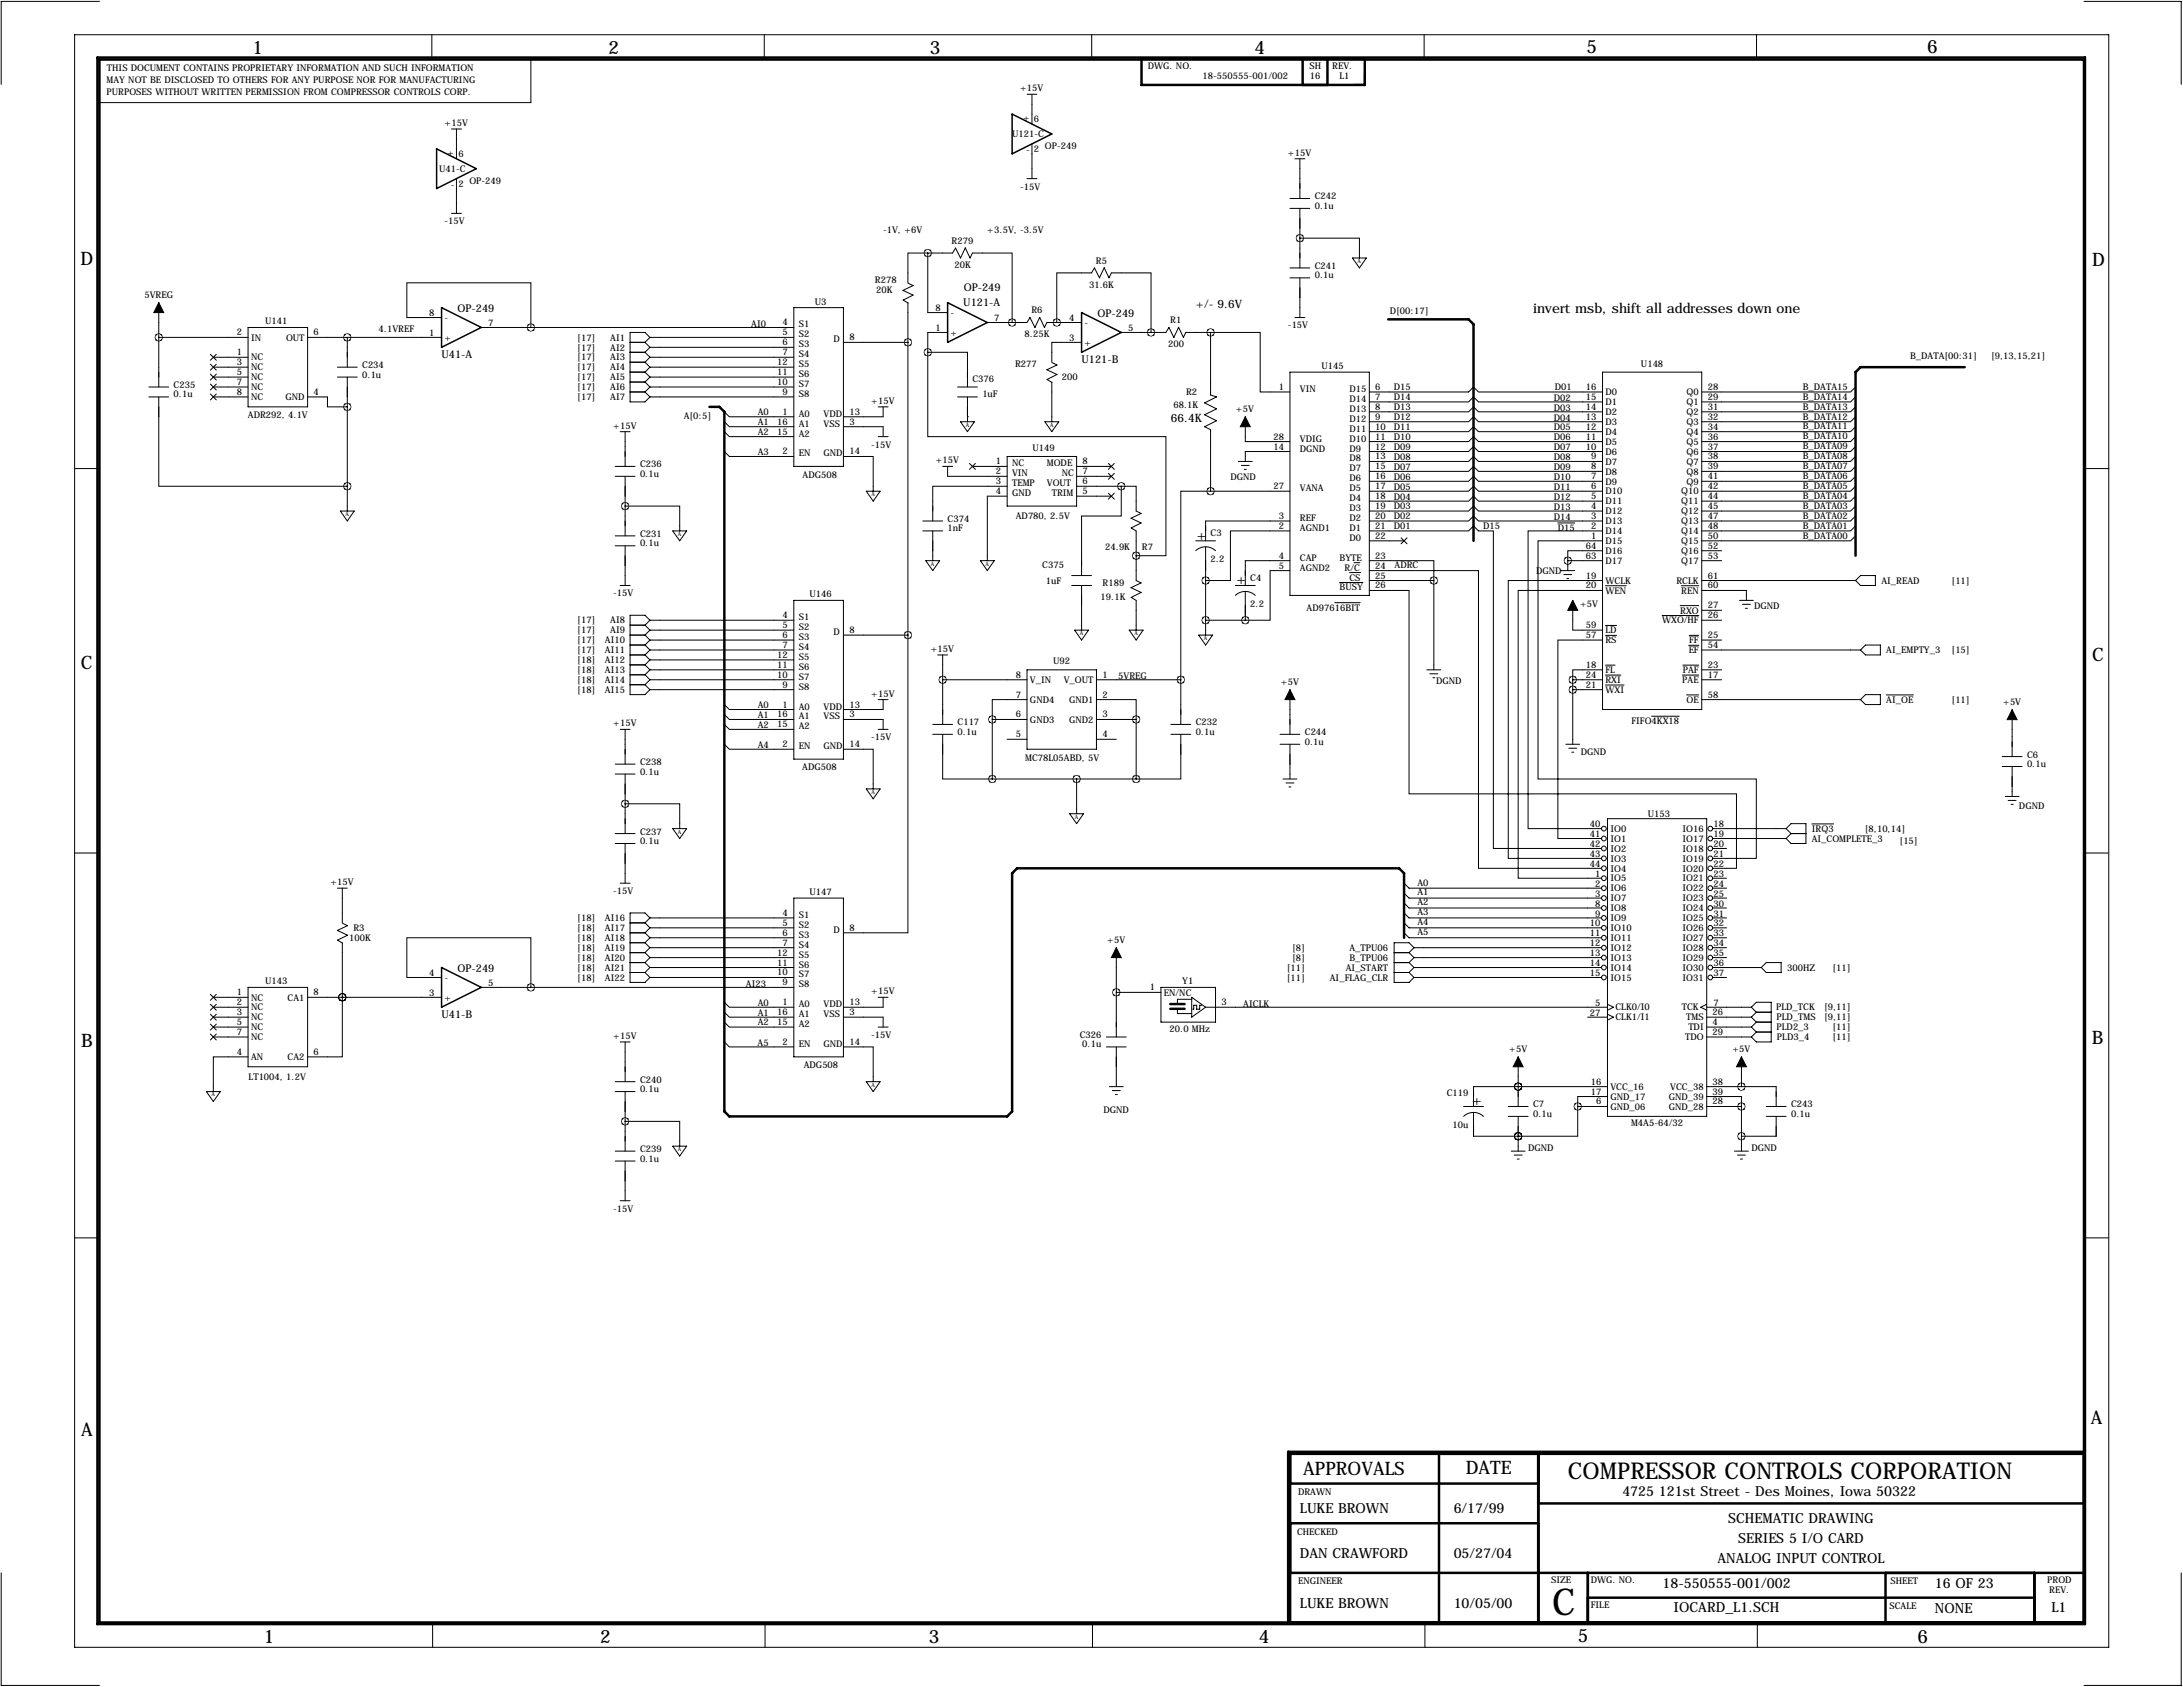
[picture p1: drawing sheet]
<svg xmlns="http://www.w3.org/2000/svg" width="559mm" height="432mm" viewBox="0 0 559 432" stroke-linecap="round" stroke-linejoin="round" font-family="sans-serif">
<defs><g id="words">
<text font-size="9.5" x="397.3" y="413.5">C</text>
<text font-size="5.9" x="401.4" y="378.6">COMPRESSOR CONTROLS CORPORATION</text>
<g font-size="4.7">
<text x="64.6" y="13.7">1</text>
<text x="155.8" y="13.7">2</text>
<text x="238" y="13.7">3</text>
<text x="321.1" y="13.7">4</text>
<text x="406.1" y="13.5">5</text>
<text x="493.3" y="13.5">6</text>
<text x="20.6" y="67.9">D</text>
<text x="535.6" y="68.1">D</text>
<text x="20.7" y="171.1">C</text>
<text x="535.5" y="169.2">C</text>
<text x="20.8" y="268.1">B</text>
<text x="535.4" y="267.2">B</text>
<text x="535.2" y="364.5">A</text>
<text x="20.8" y="367.5">A</text>
<text x="333.6" y="377.4">APPROVALS</text>
<text x="375.2" y="377.2">DATE</text>
<text x="67.5" y="420.6">1</text>
<text x="153.6" y="420.6">2</text>
<text x="237.8" y="420.6">3</text>
<text x="322.2" y="420.5">4</text>
<text x="403.9" y="420.4">5</text>
<text x="490.9" y="420.6">6</text>
</g>
<g font-size="3.6">
<text x="392.4" y="80">invert msb, shift all addresses down one</text>
<text x="306.3" y="138.2">+</text>
<text x="316.5" y="149.6">+</text>
<text x="376.8" y="283">+</text>
<text x="415.3" y="383">4725 121st Street - Des Moines, Iowa 50322</text>
<text x="332.7" y="387.3">LUKE BROWN</text>
<text x="372.1" y="387.3">6/17/99</text>
<text x="442.4" y="389.9">SCHEMATIC DRAWING</text>
<text x="444.9" y="395">SERIES 5 I/O CARD</text>
<text x="332.7" y="398.8">DAN CRAWFORD</text>
<text x="372.1" y="398.8">05/27/04</text>
<text x="439.6" y="400">ANALOG INPUT CONTROL</text>
<text x="425.6" y="406.4">18-550555-001/002</text>
<text x="495.3" y="406.4">16 OF 23</text>
<text x="332.7" y="411.5">LUKE BROWN</text>
<text x="372.1" y="411.5">10/05/00</text>
<text x="428.4" y="412.7">IOCARD_L1.SCH</text>
<text x="495.3" y="412.7">NONE</text>
<text x="525.1" y="412.7">L1</text>
</g>
<g font-size="3">
<text x="306.1" y="78.7">+/- 9.6V</text>
<text x="299.7" y="108">66.4K</text>
</g>
<g font-size="2.7">
<text x="246.7" y="74.6">OP-249</text>
<text x="117.1" y="79.8">OP-249</text>
<text x="246.6" y="78.2">U121-A</text>
<text x="280.9" y="81">OP-249</text>
<text x="113" y="91.6">U41-A</text>
<text x="276.9" y="92.9">U121-B</text>
<text x="117.1" y="248.7">OP-249</text>
<text x="113" y="260.5">U41-B</text>
</g>
<g font-size="2.4">
<text x="293.8" y="17.6">DWG. NO.</text>
<text x="335.2" y="17.7">SH</text>
<text x="341" y="17.7">REV.</text>
<text x="27.3" y="21.1">MAY NOT BE DISCLOSED TO OTHERS FOR ANY PURPOSE NOR FOR MANUFACTURING</text>
<text x="27.4" y="18.3">THIS DOCUMENT CONTAINS PROPRIETARY INFORMATION AND SUCH INFORMATION</text>
<text x="261.1" y="23.4">+15V</text>
<text x="307.8" y="20.3">18-550555-001/002</text>
<text x="335.3" y="20.3">16</text>
<text x="342.9" y="20.3">L1</text>
<text x="27.3" y="24.2">PURPOSES WITHOUT WRITTEN PERMISSION FROM COMPRESSOR CONTROLS CORP.</text>
<text x="113.8" y="32.3">+15V</text>
<text x="259.1" y="35.1">U121-C</text>
<text x="261.9" y="31.1">+</text>
<text x="264.7" y="31.2">6</text>
<text x="114.6" y="39.9">+</text>
<text x="117.3" y="40.1">6</text>
<text x="262.7" y="39.2">-</text>
<text x="264.7" y="39">2</text>
<text x="267.5" y="38.1">OP-249</text>
<text x="329.7" y="39.9">+15V</text>
<text x="112.4" y="44">U41-C</text>
<text x="117.3" y="47.9">2</text>
<text x="120.1" y="47">OP-249</text>
<text x="115.4" y="48.1">-</text>
<text x="261.1" y="48.5">-15V</text>
<text x="336.5" y="51.1">C242</text>
<text x="336.5" y="53.5">0.1u</text>
<text x="113.8" y="57.4">-15V</text>
<text x="226.1" y="59.7">-1V, +6V</text>
<text x="252.7" y="59.7">+3.5V, -3.5V</text>
<text x="243.6" y="62.4">R279</text>
<text x="244.3" y="68.5">20K</text>
<text x="280.5" y="67.5">R5</text>
<text x="336.5" y="68.8">C241</text>
<text x="336.5" y="71.3">0.1u</text>
<text x="37" y="76.2">5VREG</text>
<text x="208.6" y="78">U3</text>
<text x="224" y="72.5">R278</text>
<text x="224.3" y="75.1">20K</text>
<text x="278.8" y="73.6">31.6K</text>
<text x="67.9" y="83">U141</text>
<text x="109.9" y="80.9">8</text>
<text x="113.8" y="82.1">-</text>
<text x="125" y="83.5">7</text>
<text x="192.3" y="83.8">AI0</text>
<text x="200.3" y="83.3">4</text>
<text x="204.5" y="83.8">S1</text>
<text x="239.4" y="79.7">8</text>
<text x="243.3" y="80.8">-</text>
<text x="254.5" y="82.2">7</text>
<text x="264" y="80.2">R6</text>
<text x="273.7" y="82.2">4</text>
<text x="277.6" y="83.4">-</text>
<text x="299.6" y="82.8">R1</text>
<text x="355.8" y="80.3">D[00:17]</text>
<text x="60.6" y="85.9">2</text>
<text x="64.3" y="87.2">IN</text>
<text x="73.2" y="87.2">OUT</text>
<text x="80.3" y="85.9">6</text>
<text x="96.9" y="85.1">4.1VREF</text>
<text x="109.9" y="86">1</text>
<text x="113.8" y="87.2">+</text>
<text x="147.8" y="87.2">[17]</text>
<text x="147.8" y="89.7">[17]</text>
<text x="156.2" y="87.2">AI1</text>
<text x="156.2" y="89.7">AI2</text>
<text x="200.3" y="85.9">5</text>
<text x="200.3" y="88.4">6</text>
<text x="204.5" y="88.9">S3</text>
<text x="204.5" y="86.4">S2</text>
<text x="213.4" y="87.6">D</text>
<text x="217.4" y="87.1">8</text>
<text x="239.4" y="84.7">1</text>
<text x="243.3" y="85.9">+</text>
<text x="262.3" y="86.3">8.25K</text>
<text x="273.7" y="87.3">3</text>
<text x="277.6" y="88.5">+</text>
<text x="288.8" y="84.7">5</text>
<text x="299" y="88.8">200</text>
<text x="329.7" y="84.1">-15V</text>
<text x="60.6" y="90.9">1</text>
<text x="60.6" y="93.5">3</text>
<text x="64.3" y="92.3">NC</text>
<text x="64.3" y="94.8">NC</text>
<text x="92.7" y="94.2">C234</text>
<text x="147.8" y="94.8">[17]</text>
<text x="147.8" y="92.3">[17]</text>
<text x="156.2" y="94.8">AI4</text>
<text x="156.2" y="92.3">AI3</text>
<text x="199" y="93.5">12</text>
<text x="200.3" y="90.9">7</text>
<text x="204.5" y="94">S5</text>
<text x="204.5" y="91.4">S4</text>
<text x="259.8" y="94">R277</text>
<text x="338.3" y="94.5">U145</text>
<text x="420.1" y="94">U148</text>
<text x="488.9" y="91.9">B_DATA[00:31]</text>
<text x="509.7" y="91.9">[9,13,15,21]</text>
<text x="44.4" y="99.3">C235</text>
<text x="44.4" y="101.7">0.1u</text>
<text x="60.6" y="96">5</text>
<text x="60.6" y="98.6">7</text>
<text x="60.6" y="101.1">8</text>
<text x="64.3" y="97.4">NC</text>
<text x="64.3" y="99.9">NC</text>
<text x="80.3" y="101.1">4</text>
<text x="92.7" y="96.7">0.1u</text>
<text x="147.8" y="99.9">[17]</text>
<text x="147.8" y="97.4">[17]</text>
<text x="156.2" y="99.9">AI6</text>
<text x="156.2" y="97.4">AI5</text>
<text x="199" y="98.6">10</text>
<text x="199" y="96">11</text>
<text x="200.3" y="101.1">9</text>
<text x="204.5" y="101.6">S8</text>
<text x="204.5" y="99.1">S7</text>
<text x="204.5" y="96.5">S6</text>
<text x="248.9" y="97.8">C376</text>
<text x="251.5" y="101.7">1uF</text>
<text x="271.8" y="97.4">200</text>
<text x="303.6" y="101.2">R2</text>
<text x="327.3" y="99.8">1</text>
<text x="332.7" y="100.3">VIN</text>
<text x="345.4" y="100.3">D15</text>
<text x="352" y="99.8">6</text>
<text x="356.8" y="99.9">D15</text>
<text x="398" y="99.9">D01</text>
<text x="406" y="99.8">16</text>
<text x="411" y="101.2">D0</text>
<text x="431.7" y="101.2">Q0</text>
<text x="437.1" y="99.8">28</text>
<text x="461.5" y="99.8">B_DATA15</text>
<text x="63.4" y="107.1">ADR292, 4.1V</text>
<text x="64.3" y="102.4">NC</text>
<text x="73.1" y="102.4">GND</text>
<text x="147.8" y="102.4">[17]</text>
<text x="156.2" y="102.4">AI7</text>
<text x="175" y="107.3">A[0:5]</text>
<text x="194" y="106.3">A0</text>
<text x="200.3" y="106.2">1</text>
<text x="204.5" y="106.7">A0</text>
<text x="210.8" y="106.7">VDD</text>
<text x="217.4" y="106.2">13</text>
<text x="223" y="103.4">+15V</text>
<text x="300.4" y="104.5">68.1K</text>
<text x="316.4" y="105.5">+5V</text>
<text x="345.4" y="108">D12</text>
<text x="345.4" y="105.4">D13</text>
<text x="345.4" y="102.9">D14</text>
<text x="352" y="102.4">7</text>
<text x="352" y="104.9">8</text>
<text x="352" y="107.4">9</text>
<text x="356.8" y="107.5">D12</text>
<text x="356.8" y="105">D13</text>
<text x="356.8" y="102.5">D14</text>
<text x="397.8" y="102.6">D02</text>
<text x="397.8" y="105.1">D03</text>
<text x="397.8" y="107.6">D04</text>
<text x="406" y="102.4">15</text>
<text x="406" y="104.9">14</text>
<text x="406" y="107.4">13</text>
<text x="411" y="103.7">D1</text>
<text x="411" y="106.2">D2</text>
<text x="431.7" y="106.2">Q2</text>
<text x="431.7" y="103.7">Q1</text>
<text x="437.1" y="107.4">32</text>
<text x="437.1" y="104.9">31</text>
<text x="437.1" y="102.4">29</text>
<text x="461.5" y="102.3">B_DATA14</text>
<text x="461.5" y="104.9">B_DATA13</text>
<text x="461.5" y="107.4">B_DATA12</text>
<text x="157" y="109.7">+15V</text>
<text x="194" y="108.8">A1</text>
<text x="194" y="111.4">A2</text>
<text x="199" y="111.3">15</text>
<text x="199" y="108.7">16</text>
<text x="204.5" y="111.8">A2</text>
<text x="204.5" y="109.2">A1</text>
<text x="210.8" y="109.2">VSS</text>
<text x="217.4" y="108.7">3</text>
<text x="326" y="112.5">28</text>
<text x="332.7" y="113">VDIG</text>
<text x="345.4" y="113">D10</text>
<text x="345.4" y="110.5">D11</text>
<text x="352" y="110">10</text>
<text x="352" y="112.5">11</text>
<text x="356.8" y="112.6">D10</text>
<text x="356.8" y="110.1">D11</text>
<text x="397.8" y="110.2">D05</text>
<text x="397.8" y="112.7">D06</text>
<text x="406" y="110">12</text>
<text x="406" y="112.5">11</text>
<text x="411" y="108.8">D3</text>
<text x="411" y="111.3">D4</text>
<text x="411" y="113.9">D5</text>
<text x="431.7" y="113.9">Q5</text>
<text x="431.7" y="111.3">Q4</text>
<text x="431.7" y="108.8">Q3</text>
<text x="437.1" y="112.5">36</text>
<text x="437.1" y="110">34</text>
<text x="461.5" y="109.9">B_DATA11</text>
<text x="461.5" y="112.5">B_DATA10</text>
<text x="163.8" y="119.6">C236</text>
<text x="194" y="116.4">A3</text>
<text x="200.3" y="116.3">2</text>
<text x="204.5" y="116.8">EN</text>
<text x="210.8" y="116.8">GND</text>
<text x="217.4" y="116.3">14</text>
<text x="223" y="114.6">-15V</text>
<text x="239.5" y="118.6">+15V</text>
<text x="254.9" y="118.9">1</text>
<text x="259.1" y="119.4">NC</text>
<text x="264.3" y="115.4">U149</text>
<text x="268" y="119.4">MODE</text>
<text x="277.1" y="118.9">8</text>
<text x="326" y="115.1">14</text>
<text x="332.7" y="115.6">DGND</text>
<text x="345.4" y="118.1">D8</text>
<text x="345.4" y="115.6">D9</text>
<text x="352" y="115.1">12</text>
<text x="352" y="117.6">13</text>
<text x="356.8" y="117.7">D08</text>
<text x="356.8" y="115.2">D09</text>
<text x="397.8" y="115.3">D07</text>
<text x="397.8" y="117.8">D08</text>
<text x="406" y="115.1">10</text>
<text x="407.3" y="117.6">9</text>
<text x="411" y="116.4">D6</text>
<text x="411" y="118.9">D7</text>
<text x="431.7" y="118.9">Q7</text>
<text x="431.7" y="116.4">Q6</text>
<text x="437.1" y="117.6">38</text>
<text x="437.1" y="115.1">37</text>
<text x="461.5" y="115">B_DATA09</text>
<text x="461.5" y="117.6">B_DATA08</text>
<text x="163.8" y="122.1">0.1u</text>
<text x="205.4" y="122.3">ADG508</text>
<text x="254.9" y="121.4">2</text>
<text x="254.9" y="124">3</text>
<text x="259.1" y="124.5">TEMP</text>
<text x="259.1" y="121.9">VIN</text>
<text x="268" y="124.5">VOUT</text>
<text x="271.8" y="121.9">NC</text>
<text x="277.1" y="124">6</text>
<text x="277.1" y="121.4">7</text>
<text x="315" y="122.9">DGND</text>
<text x="326" y="125.2">27</text>
<text x="332.7" y="125.7">VANA</text>
<text x="345.4" y="125.7">D5</text>
<text x="345.4" y="123.2">D6</text>
<text x="345.4" y="120.7">D7</text>
<text x="352" y="120.1">15</text>
<text x="352" y="122.7">16</text>
<text x="352" y="125.2">17</text>
<text x="356.8" y="125.3">D05</text>
<text x="356.8" y="122.8">D06</text>
<text x="356.8" y="120.2">D07</text>
<text x="397.8" y="120.3">D09</text>
<text x="397.8" y="122.9">D10</text>
<text x="397.8" y="125.4">D11</text>
<text x="407.3" y="120.1">8</text>
<text x="407.3" y="122.7">7</text>
<text x="407.3" y="125.2">6</text>
<text x="411" y="121.5">D8</text>
<text x="411" y="124">D9</text>
<text x="431.7" y="124">Q9</text>
<text x="431.7" y="121.5">Q8</text>
<text x="437.1" y="125.2">42</text>
<text x="437.1" y="122.7">41</text>
<text x="437.1" y="120.1">39</text>
<text x="461.5" y="125.2">B_DATA05</text>
<text x="461.5" y="120.1">B_DATA07</text>
<text x="461.5" y="122.6">B_DATA06</text>
<text x="254.9" y="126.5">4</text>
<text x="259.1" y="127">GND</text>
<text x="269.2" y="127">TRIM</text>
<text x="277.1" y="126.5">5</text>
<text x="345.4" y="130.8">D3</text>
<text x="345.4" y="128.3">D4</text>
<text x="352" y="127.8">18</text>
<text x="352" y="130.3">19</text>
<text x="356.8" y="130.4">D03</text>
<text x="356.8" y="127.9">D04</text>
<text x="397.8" y="128">D12</text>
<text x="397.8" y="130.5">D13</text>
<text x="407.3" y="127.8">5</text>
<text x="407.3" y="130.3">4</text>
<text x="411" y="126.6">D10</text>
<text x="411" y="129.1">D11</text>
<text x="411" y="131.6">D12</text>
<text x="430.4" y="131.6">Q12</text>
<text x="430.4" y="129.1">Q11</text>
<text x="430.4" y="126.6">Q10</text>
<text x="437.1" y="130.3">45</text>
<text x="437.1" y="127.8">44</text>
<text x="461.5" y="127.7">B_DATA04</text>
<text x="461.5" y="130.3">B_DATA03</text>
<text x="163.8" y="137.4">C231</text>
<text x="242.6" y="133.6">C374</text>
<text x="242.6" y="136">1nF</text>
<text x="260" y="132.9">AD780, 2.5V</text>
<text x="309.9" y="137.2">C3</text>
<text x="327.3" y="135.4">2</text>
<text x="327.3" y="132.8">3</text>
<text x="332.7" y="133.4">REF</text>
<text x="332.7" y="135.9">AGND1</text>
<text x="345.4" y="135.9">D1</text>
<text x="345.4" y="133.4">D2</text>
<text x="352" y="132.8">20</text>
<text x="352" y="135.4">21</text>
<text x="352" y="137.9">22</text>
<text x="356.8" y="135.5">D01</text>
<text x="356.8" y="132.9">D02</text>
<text x="379.7" y="135.5">D15</text>
<text x="397.8" y="133">D14</text>
<text x="398.8" y="135.9">D15</text>
<text x="407.3" y="132.8">3</text>
<text x="407.3" y="135.4">2</text>
<text x="407.3" y="137.9">1</text>
<text x="411" y="134.2">D13</text>
<text x="411" y="136.7">D14</text>
<text x="430.4" y="136.7">Q14</text>
<text x="430.4" y="134.2">Q13</text>
<text x="437.1" y="137.9">50</text>
<text x="437.1" y="135.4">48</text>
<text x="437.1" y="132.8">47</text>
<text x="461.5" y="132.8">B_DATA02</text>
<text x="461.5" y="135.3">B_DATA01</text>
<text x="461.5" y="137.9">B_DATA00</text>
<text x="163.8" y="139.8">0.1u</text>
<text x="282.9" y="140.7">24.9K</text>
<text x="292.3" y="140.7">R7</text>
<text x="309.9" y="143.9">2.2</text>
<text x="327.3" y="143">4</text>
<text x="332.7" y="143.5">CAP</text>
<text x="342.9" y="143.5">BYTE</text>
<text x="345.4" y="138.4">D0</text>
<text x="352" y="143">23</text>
<text x="406" y="140.5">64</text>
<text x="406" y="143">63</text>
<text x="411" y="139.3">D15</text>
<text x="411" y="141.8">D16</text>
<text x="430.4" y="141.8">Q16</text>
<text x="430.4" y="139.3">Q15</text>
<text x="437.1" y="143">53</text>
<text x="437.1" y="140.5">52</text>
<text x="266.8" y="145.3">C375</text>
<text x="267.7" y="149.6">1uF</text>
<text x="282.3" y="149.9">R189</text>
<text x="320" y="148.6">C4</text>
<text x="327.3" y="145.5">5</text>
<text x="332.7" y="146.1">AGND2</text>
<text x="344.2" y="146.1">R/C</text>
<text x="345.4" y="148.6">CS</text>
<text x="352" y="145.5">24</text>
<text x="352" y="148.1">25</text>
<text x="357" y="145.4">ADRC</text>
<text x="393.2" y="147">DGND</text>
<text x="406" y="148.1">19</text>
<text x="411" y="144.3">D17</text>
<text x="411" y="149.4">WCLK</text>
<text x="429.1" y="149.4">RCLK</text>
<text x="430.4" y="144.3">Q17</text>
<text x="437.1" y="148.1">61</text>
<text x="481.6" y="149.4">AI_READ</text>
<text x="499.6" y="149.4">[11]</text>
<text x="157" y="152.7">-15V</text>
<text x="207.2" y="152.9">U146</text>
<text x="281.7" y="153.5">19.1K</text>
<text x="320" y="155.3">2.2</text>
<text x="342.9" y="151.1">BUSY</text>
<text x="352" y="150.6">26</text>
<text x="404.4" y="155.2">+5V</text>
<text x="406" y="150.6">20</text>
<text x="411" y="152">WEN</text>
<text x="430.4" y="152">REN</text>
<text x="437.1" y="155.7">27</text>
<text x="437.1" y="150.6">60</text>
<text x="449" y="156">DGND</text>
<text x="147.8" y="159.6">[17]</text>
<text x="156.2" y="159.6">AI8</text>
<text x="200.3" y="158.2">4</text>
<text x="200.3" y="160.8">5</text>
<text x="204.5" y="161.3">S2</text>
<text x="204.5" y="158.8">S1</text>
<text x="334.5" y="156.3">AD97616BIT</text>
<text x="406" y="160.8">59</text>
<text x="425.5" y="159.6">WXO/HF</text>
<text x="430.1" y="157">RXO</text>
<text x="437.1" y="158.2">26</text>
<text x="147.8" y="164.7">[17]</text>
<text x="147.8" y="167.2">[17]</text>
<text x="147.8" y="162.1">[17]</text>
<text x="154.9" y="164.7">AI10</text>
<text x="154.9" y="167.2">AI11</text>
<text x="156.2" y="162.1">AI9</text>
<text x="200.3" y="163.3">6</text>
<text x="200.3" y="165.9">7</text>
<text x="204.5" y="166.4">S4</text>
<text x="204.5" y="163.8">S3</text>
<text x="213.4" y="162.6">D</text>
<text x="217.4" y="162.1">8</text>
<text x="238.3" y="166.9">+15V</text>
<text x="406" y="163.3">57</text>
<text x="411" y="162.1">LD</text>
<text x="411" y="164.7">RS</text>
<text x="432.3" y="167.2">EF</text>
<text x="432.4" y="164.7">FF</text>
<text x="437.1" y="165.9">54</text>
<text x="437.1" y="163.3">25</text>
<text x="482.9" y="167.2">AI_EMPTY_3</text>
<text x="499.6" y="167.2">[15]</text>
<text x="147.8" y="169.7">[18]</text>
<text x="147.8" y="172.3">[18]</text>
<text x="154.9" y="169.7">AI12</text>
<text x="154.9" y="172.3">AI13</text>
<text x="199" y="173.5">10</text>
<text x="199" y="170.9">11</text>
<text x="199" y="168.4">12</text>
<text x="204.5" y="174">S7</text>
<text x="204.5" y="171.5">S6</text>
<text x="204.5" y="168.9">S5</text>
<text x="260" y="173.5">8</text>
<text x="269.6" y="170">U92</text>
<text x="282.2" y="173.5">1</text>
<text x="286.3" y="173.7">5VREG</text>
<text x="406" y="170.9">18</text>
<text x="406" y="173.5">24</text>
<text x="411" y="172.3">FL</text>
<text x="430.8" y="172.3">PAF</text>
<text x="437.1" y="173.5">17</text>
<text x="437.1" y="170.9">23</text>
<text x="147.8" y="174.8">[18]</text>
<text x="147.8" y="177.4">[18]</text>
<text x="154.9" y="174.8">AI14</text>
<text x="154.9" y="177.4">AI15</text>
<text x="200.3" y="176">9</text>
<text x="204.5" y="176.5">S8</text>
<text x="223" y="178.3">+15V</text>
<text x="260" y="178.6">7</text>
<text x="263.7" y="174.8">V_IN</text>
<text x="263.7" y="179.9">GND4</text>
<text x="272.3" y="174.8">V_OUT</text>
<text x="273.7" y="179.9">GND1</text>
<text x="282.2" y="178.6">2</text>
<text x="327.9" y="175.3">+5V</text>
<text x="367.6" y="175.1">DGND</text>
<text x="406" y="176">21</text>
<text x="411" y="174.8">RXI</text>
<text x="411" y="177.4">WXI</text>
<text x="430.6" y="174.8">PAE</text>
<text x="431.7" y="179.9">OE</text>
<text x="437.1" y="178.6">58</text>
<text x="482.9" y="179.9">AI_OE</text>
<text x="499.6" y="179.9">[11]</text>
<text x="157" y="185.9">+15V</text>
<text x="194" y="181.2">A0</text>
<text x="194" y="183.7">A1</text>
<text x="199" y="183.6">16</text>
<text x="200.3" y="181.1">1</text>
<text x="204.5" y="181.6">A0</text>
<text x="204.5" y="184.1">A1</text>
<text x="210.8" y="181.6">VDD</text>
<text x="210.8" y="184.1">VSS</text>
<text x="217.4" y="183.6">3</text>
<text x="217.4" y="181.1">13</text>
<text x="245.1" y="185.7">C117</text>
<text x="260" y="183.6">6</text>
<text x="263.7" y="185">GND3</text>
<text x="273.7" y="185">GND2</text>
<text x="282.2" y="183.6">3</text>
<text x="306.1" y="185.7">C232</text>
<text x="417.6" y="185.4">FIFO4KX18</text>
<text x="512.8" y="180.4">+5V</text>
<text x="194" y="186.3">A2</text>
<text x="194" y="191.4">A4</text>
<text x="199" y="186.2">15</text>
<text x="200.3" y="191.3">2</text>
<text x="204.5" y="191.8">EN</text>
<text x="204.5" y="186.7">A2</text>
<text x="210.8" y="191.8">GND</text>
<text x="217.4" y="191.3">14</text>
<text x="223" y="189.5">-15V</text>
<text x="245.1" y="188.1">0.1u</text>
<text x="260" y="188.7">5</text>
<text x="282.2" y="188.7">4</text>
<text x="306.1" y="188.1">0.1u</text>
<text x="334" y="188.2">C244</text>
<text x="334" y="190.6">0.1u</text>
<text x="163.8" y="195.8">C238</text>
<text x="205.3" y="197.1">ADG508</text>
<text x="262.4" y="194.8">MC78L05ABD, 5V</text>
<text x="404.6" y="193.2">DGND</text>
<text x="518.9" y="193.9">C6</text>
<text x="518.9" y="196.3">0.1u</text>
<text x="163.8" y="198.3">0.1u</text>
<text x="421.8" y="209">U153</text>
<text x="516.8" y="206.9">DGND</text>
<text x="163.8" y="213.6">C237</text>
<text x="407" y="211.7">40</text>
<text x="407" y="214.3">41</text>
<text x="412.2" y="212.9">IO0</text>
<text x="412.2" y="215.5">IO1</text>
<text x="430.7" y="212.9">IO16</text>
<text x="430.7" y="215.5">IO17</text>
<text x="438.7" y="211.7">18</text>
<text x="438.7" y="214.3">19</text>
<text x="463.8" y="215.5">AI_COMPLETE_3</text>
<text x="463.8" y="212.9">IRQ3</text>
<text x="477.4" y="212.9">[8,10,14]</text>
<text x="486.3" y="216">[15]</text>
<text x="163.8" y="216">0.1u</text>
<text x="407" y="216.8">42</text>
<text x="407" y="219.4">43</text>
<text x="407" y="221.9">44</text>
<text x="412.2" y="218">IO2</text>
<text x="412.2" y="220.5">IO3</text>
<text x="430.7" y="218">IO18</text>
<text x="430.7" y="220.5">IO19</text>
<text x="438.7" y="216.8">20</text>
<text x="438.7" y="219.4">21</text>
<text x="438.7" y="221.9">22</text>
<text x="84.6" y="226.6">+15V</text>
<text x="362.8" y="226.7">A0</text>
<text x="408.3" y="224.4">1</text>
<text x="408.3" y="227">2</text>
<text x="412.2" y="223.1">IO4</text>
<text x="412.2" y="225.6">IO5</text>
<text x="430.7" y="223.1">IO20</text>
<text x="430.7" y="225.6">IO21</text>
<text x="438.7" y="224.4">23</text>
<text x="438.7" y="227">24</text>
<text x="157" y="228.9">-15V</text>
<text x="207.2" y="229.1">U147</text>
<text x="362.8" y="229.2">A1</text>
<text x="362.8" y="231.7">A2</text>
<text x="408.3" y="229.5">3</text>
<text x="408.3" y="232.1">8</text>
<text x="412.2" y="228.2">IO6</text>
<text x="412.2" y="230.7">IO7</text>
<text x="412.2" y="233.2">IO8</text>
<text x="430.7" y="228.2">IO22</text>
<text x="430.7" y="230.7">IO23</text>
<text x="430.7" y="233.2">IO24</text>
<text x="438.7" y="229.5">25</text>
<text x="438.7" y="232.1">30</text>
<text x="90.5" y="238.2">R3</text>
<text x="147.8" y="235.8">[18]</text>
<text x="147.8" y="238.3">[18]</text>
<text x="154.9" y="235.8">AI16</text>
<text x="154.9" y="238.3">AI17</text>
<text x="200.3" y="234.4">4</text>
<text x="200.3" y="237">5</text>
<text x="200.3" y="239.5">6</text>
<text x="204.5" y="237.5">S2</text>
<text x="204.5" y="234.9">S1</text>
<text x="213.4" y="238.8">D</text>
<text x="217.4" y="238.3">8</text>
<text x="362.8" y="234.3">A3</text>
<text x="362.8" y="236.8">A4</text>
<text x="362.8" y="239.4">A5</text>
<text x="407" y="237.1">10</text>
<text x="407" y="239.7">11</text>
<text x="408.3" y="234.6">9</text>
<text x="412.2" y="235.8">IO9</text>
<text x="412.2" y="238.3">IO10</text>
<text x="430.7" y="235.8">IO25</text>
<text x="430.7" y="238.3">IO26</text>
<text x="438.7" y="234.6">31</text>
<text x="438.7" y="237.1">32</text>
<text x="438.7" y="239.7">33</text>
<text x="89.4" y="240.9">100K</text>
<text x="147.8" y="240.9">[18]</text>
<text x="147.8" y="243.4">[18]</text>
<text x="147.8" y="245.9">[18]</text>
<text x="154.9" y="240.9">AI18</text>
<text x="154.9" y="243.4">AI19</text>
<text x="154.9" y="245.9">AI20</text>
<text x="199" y="244.6">12</text>
<text x="200.3" y="242.1">7</text>
<text x="204.5" y="245.1">S5</text>
<text x="204.5" y="242.6">S4</text>
<text x="204.5" y="240">S3</text>
<text x="283.4" y="241.3">+5V</text>
<text x="330.8" y="245.9">[8]</text>
<text x="330.8" y="243.4">[8]</text>
<text x="345.4" y="245.9">B_TPU06</text>
<text x="345.4" y="243.4">A_TPU06</text>
<text x="407" y="242.2">12</text>
<text x="407" y="244.8">13</text>
<text x="412.2" y="240.9">IO11</text>
<text x="412.2" y="243.4">IO12</text>
<text x="412.2" y="245.9">IO13</text>
<text x="430.7" y="240.9">IO27</text>
<text x="430.7" y="243.4">IO28</text>
<text x="430.7" y="245.9">IO29</text>
<text x="438.7" y="242.2">34</text>
<text x="438.7" y="244.8">35</text>
<text x="67.9" y="251.9">U143</text>
<text x="109.9" y="249.8">4</text>
<text x="113.8" y="251">-</text>
<text x="147.8" y="248.5">[18]</text>
<text x="147.8" y="251">[18]</text>
<text x="154.9" y="248.5">AI21</text>
<text x="154.9" y="251">AI22</text>
<text x="199" y="249.7">10</text>
<text x="199" y="247.1">11</text>
<text x="204.5" y="250.2">S7</text>
<text x="204.5" y="247.6">S6</text>
<text x="302.6" y="252">Y1</text>
<text x="329.4" y="248.5">[11]</text>
<text x="329.4" y="251">[11]</text>
<text x="340.4" y="251.2">AI_FLAG_CLR</text>
<text x="344.5" y="248.5">AI_START</text>
<text x="407" y="247.3">14</text>
<text x="407" y="249.8">15</text>
<text x="412.2" y="248.5">IO14</text>
<text x="412.2" y="251">IO15</text>
<text x="430.7" y="248.5">IO30</text>
<text x="430.7" y="251">IO31</text>
<text x="438.7" y="247.3">36</text>
<text x="438.7" y="249.8">37</text>
<text x="457.5" y="248.5">300HZ</text>
<text x="469.1" y="248.5">[11]</text>
<text x="60.6" y="254.8">1</text>
<text x="60.6" y="257.3">2</text>
<text x="64.3" y="256.1">NC</text>
<text x="73.6" y="256.1">CA1</text>
<text x="80.3" y="254.8">8</text>
<text x="109.9" y="254.9">3</text>
<text x="113.8" y="256.1">+</text>
<text x="125" y="252.4">5</text>
<text x="190.9" y="252.7">AI23</text>
<text x="194" y="257.4">A0</text>
<text x="200.3" y="257.3">1</text>
<text x="200.3" y="252.2">9</text>
<text x="204.5" y="257.8">A0</text>
<text x="204.5" y="252.7">S8</text>
<text x="210.8" y="257.8">VDD</text>
<text x="217.4" y="257.3">13</text>
<text x="223" y="254.5">+15V</text>
<text x="294.3" y="253.5">1</text>
<text x="297.9" y="254.8">EN/NC</text>
<text x="312.7" y="257.3">3</text>
<text x="318.3" y="257.8">AICLK</text>
<text x="408.3" y="257.5">5</text>
<text x="438.7" y="257.5">7</text>
<text x="60.6" y="259.8">3</text>
<text x="60.6" y="262.4">5</text>
<text x="64.3" y="258.6">NC</text>
<text x="64.3" y="261.2">NC</text>
<text x="64.3" y="263.7">NC</text>
<text x="194" y="259.9">A1</text>
<text x="194" y="262.5">A2</text>
<text x="199" y="262.4">15</text>
<text x="199" y="259.8">16</text>
<text x="204.5" y="262.9">A2</text>
<text x="204.5" y="260.3">A1</text>
<text x="210.8" y="260.3">VSS</text>
<text x="217.4" y="259.8">3</text>
<text x="407" y="260">27</text>
<text x="413.5" y="258.6">CLK0/I0</text>
<text x="413.5" y="261.2">CLK1/I1</text>
<text x="430.5" y="258.6">TCK</text>
<text x="431.6" y="261.2">TMS</text>
<text x="432.2" y="263.7">TDI</text>
<text x="438.4" y="259.8">26</text>
<text x="438.4" y="262.4">4</text>
<text x="454.7" y="258.5">PLD_TCK</text>
<text x="454.8" y="261.1">PLD_TMS</text>
<text x="454.8" y="263.7">PLD2_3</text>
<text x="466.9" y="258.6">[9,11]</text>
<text x="466.9" y="261.2">[9,11]</text>
<text x="469.1" y="263.7">[11]</text>
<text x="60.6" y="264.9">7</text>
<text x="64.3" y="266.3">NC</text>
<text x="157" y="265.9">+15V</text>
<text x="193.9" y="267.7">A5</text>
<text x="200.3" y="267.5">2</text>
<text x="204.5" y="268">EN</text>
<text x="210.8" y="268">GND</text>
<text x="217.4" y="267.5">14</text>
<text x="223" y="265.7">-15V</text>
<text x="276.4" y="265.7">C326</text>
<text x="277" y="268.1">0.1u</text>
<text x="299.4" y="264">20.0 MHz</text>
<text x="386.3" y="269.2">+5V</text>
<text x="431.4" y="266.3">TDO</text>
<text x="438.4" y="264.9">29</text>
<text x="443.5" y="269.2">+5V</text>
<text x="454.9" y="266.2">PLD3_4</text>
<text x="469.1" y="266.3">[11]</text>
<text x="60.6" y="270">4</text>
<text x="64.3" y="271.3">AN</text>
<text x="73.6" y="271.3">CA2</text>
<text x="80.3" y="270">6</text>
<text x="205.7" y="273.4">ADG508</text>
<text x="63.6" y="276.5">LT1004, 1.2V</text>
<text x="163.8" y="277.1">C240</text>
<text x="163.8" y="279.5">0.1u</text>
<text x="370.4" y="280.4">C119</text>
<text x="407.2" y="277.6">16</text>
<text x="407.2" y="280.2">17</text>
<text x="412.2" y="279">VCC_16</text>
<text x="412.2" y="281.5">GND_17</text>
<text x="427.1" y="281.5">GND_39</text>
<text x="427.6" y="279">VCC_38</text>
<text x="438.4" y="277.6">38</text>
<text x="438.4" y="280.2">39</text>
<text x="282.4" y="285">DGND</text>
<text x="392.4" y="283.5">C7</text>
<text x="392.4" y="285.9">0.1u</text>
<text x="408.6" y="282.7">6</text>
<text x="412.2" y="284">GND_06</text>
<text x="427.1" y="284">GND_28</text>
<text x="438.4" y="282.7">28</text>
<text x="458.5" y="283.5">C243</text>
<text x="458.5" y="285.9">0.1u</text>
<text x="371.8" y="288.7">10u</text>
<text x="417.5" y="288.2">M4A5-64/32</text>
<text x="163.8" y="294.9">C239</text>
<text x="163.8" y="297.3">0.1u</text>
<text x="391.2" y="294.6">DGND</text>
<text x="448.3" y="294.6">DGND</text>
<text x="157" y="310.1">-15V</text>
<text x="332.3" y="382.8">DRAWN</text>
<text x="332" y="392.9">CHECKED</text>
<text x="332.3" y="405.4">ENGINEER</text>
<text x="397.1" y="405.1">SIZE</text>
<text x="407.2" y="405.1">DWG. NO.</text>
<text x="483.9" y="405.4">SHEET</text>
<text x="524.1" y="405.1">PROD</text>
<text x="524.6" y="407.7">REV.</text>
<text x="407.2" y="411.5">FILE</text>
<text x="483.7" y="411.7">SCALE</text>
</g>
<g font-size="1.4">
<text x="347.5" y="67.3">A</text>
<text x="247.2" y="109.2">A</text>
<text x="268.8" y="109.2">A</text>
<text x="223.1" y="127">A</text>
<text x="88.5" y="132.1">A</text>
<text x="173.5" y="137.1">A</text>
<text x="238.3" y="144.8">A</text>
<text x="252.3" y="144.8">A</text>
<text x="276.4" y="162.5">A</text>
<text x="290.4" y="162.5">A</text>
<text x="308.2" y="163.8">A</text>
<text x="223.1" y="203.2">A</text>
<text x="275.1" y="209.5">A</text>
<text x="173.5" y="213.3">A</text>
<text x="54.2" y="280.7">A</text>
<text x="223.1" y="278.1">A</text>
<text x="173.5" y="294.6">A</text>
</g>
</g></defs>
<g fill="none" stroke="#000" stroke-width=".26">
<path d="M19.1 8.9h520.7v412.7h-520.7zM25.5 .4h-25.2v21.2M110.5 8.9v6.3M143.1 15.2h-7.2v11.1h-110.9M195.6 8.9v6.3M279.5 8.9v6.3M349.2 19.1v2.5h-2.5M364.5 8.9v6.3M449.6 8.9v6.3M533.5 .4h24.8v21.2M115.6 33h2.5M116.8 33v7.6"/>
<path d="M262.9 24.1h2.5M264.2 24.1v7.7M264.2 36.8v8.9M115.6 54.6h2.5M116.8 45.7v8.9M262.9 45.7h2.5M330.2 50.8h5.1M330.2 53.3h5.1M331.5 40.6h2.5M332.7 40.6v10.2M332.7 53.3v15.3M40.6 77.5v21.6"/>
<path d="M203.2 78.7h12.7v40.7h-12.7zM232.4 77.5v85.1M232.5 72.5l1.2 .6-2.6 1.2 2.6 1.2-2.5 1.3 1.3 .8M237.5 64.8h6.3l.8-1.3 1.3 2.5 1.2-2.6 1.2 2.6 .6-1.2h10.2v17.8M237.5 64.8h-5.1v7.6M237.5 64.8v15.2h5.1M330.2 68.6h5.1M330.2 71.1h5.1M332.7 61h15.3v5M332.7 71.1v10.2M346.2 66h3.6l-1.8 2.6zM38.1 99.1h5.1"/>
<path d="M40.6 86.4h22.9M53.8 90.7l1.6 1.5M53.8 93.2l1.6 1.5M53.8 95.8l1.6 1.5M53.8 98.3l1.6 1.5M54.6 91.4h8.9M54.6 94h8.9M54.6 96.5h8.9M54.6 99.1h8.9M55.4 90.7l-1.6 1.5M55.4 93.2l-1.6 1.5M55.4 95.8l-1.6 1.5"/>
<path d="M55.4 98.3l-1.6 1.5M63.5 83.8h15.2v20.3h-15.2zM78.7 86.4h34.3M86.4 94h5M86.4 96.5h5M88.9 86.4v7.6M88.9 96.5v34.3M113 81.3h-8.9v-8.9h31.8v11.4M123.2 83.8h80M161.3 87.6h3.8M161.3 95.2h3.8M161.3 90.2h3.8"/>
<path d="M161.3 92.7h3.8M161.3 97.8h3.8M165.1 87.6l1.3 1.3M165.1 92.7l1.3 1.3M165.1 97.8l1.3 1.3M165.1 90.2l1.3 1.2M165.1 95.2l1.3 1.3M166.4 91.4h36.8M166.4 94h36.8M166.4 96.5h36.8M166.4 99.1h36.8M166.4 86.4h36.8"/>
<path d="M166.4 88.9h36.8M166.4 86.4l-1.3-1.3h-3.8v17.8h3.8l1.3-1.3M166.4 86.4l-1.3 1.2M166.4 88.9l-1.3 1.3M166.4 94l-1.3 1.2M166.4 99.1l-1.3 1.2M166.4 91.4l-1.3 1.3M166.4 96.5l-1.3 1.3M215.9 87.6h16.5M237.5 90.2v21.6h60.9v30.4h-7.6M237.5 90.2h10.1v8.9M242.6 85.1h-5.1v5.1"/>
<path d="M245.1 99.1h5.1M252.7 82.6h10.2l.8-1.3 1.2 2.5 1.2-2.6 1.3 2.6 .6-1.2h8.9M269.2 97.8v10.1M269.3 92.8l1.3 .6-2.6 1.2 2.6 1.3-2.6 1.2 1.3 .8M270.5 82.6h.1M270.5 82.6v-12.8h8.9l.8-1.2 1.2 2.5 1.3-2.6 1.2 2.6 .6-1.3h10.1v15.3M276.9 87.6h-7.7v5.1M287 85.1h11.4l.8-1.3 1.3 2.6 1.2-2.6 1.2 2.6 .6-1.3h6.4M309.9 85.1h12.7v15.2h7.6M309.9 85.1v16l1.5 .5-3 1.5 3 1.5-3 1.6 3 1.5-3 1.5 1.5 .8v15.7M330.2 95.2h20.3v57.2h-20.3zM331.5 81.3h2.5"/>
<path d="M410.2 95.2h25.4v86.4h-25.4zM475 99.1l-1.3 1.2h-38.1M19.2 119.9h6.4M38.1 101.6h5.1M40.6 101.6v22.9h48.3M53.8 100.8l1.6 1.6M54.6 101.6h8.9M55.4 100.8l-1.6 1.6M78.7 101.6h5.1v2.5h5.1M157.5 119.4h5.1M158.7 110.5h2.6M160 110.5v8.9"/>
<path d="M161.3 100.3h3.8M165.1 100.3l1.3 1.3M166.4 101.6h36.8M185.4 105.4l1.3 1.3h16.5M185.4 107.9l1.3 1.3h16.5M185.4 110.5l1.3 1.3h16.5M185.4 115.6l1.3 1.2h16.5M215.9 116.8h7.6v8.9M215.9 109.2h10.2v2.6M224.8 111.8h2.5M224.8 104.1h2.5M226.1 104.1v2.6h-10.2"/>
<path d="M241.3 119.4h2.5M242.6 119.4v2.5h15.2M245.1 101.6h5.1M245.9 107.9h3.5l-1.8 2.6zM247.6 106.7h.1M247.6 101.6v6.3M248.2 118.6l1.5 1.5M248.9 119.4h8.9M249.7 118.6l-1.5 1.5M257.8 116.8h17.8v12.7h-17.8zM267.5 107.9h3.5l-1.8 2.6zM275.6 119.4h8.9"/>
<path d="M283.7 118.6l1.5 1.5M285.2 118.6l-1.5 1.5M317 118.1h3.5M317.8 119.1h2M318.8 106.7v6.3h11.4M330.2 115.6h-11.4v2.5M350.5 100.3h25.4l1.3-1.2 1.3 1.2h31.7M350.5 102.9h25.4l1.3-1.3 1.3 1.3h31.7M350.5 105.4h25.4l1.3-1.3 1.3 1.3h31.7M350.5 107.9h25.4l1.3-1.2 1.3 1.2h31.7M350.5 110.5h25.4l1.3-1.3 1.3 1.3h31.7M350.5 113h25.4l1.3-1.2 1.3 1.2h31.7"/>
<path d="M350.5 115.6h25.4l1.3-1.3 1.3 1.3h31.7M350.5 118.1h25.4l1.3-1.3 1.3 1.3h31.7M475 119.4l-1.3 1.2h-38.1M475 116.8l-1.3 1.3h-38.1M475 114.3l-1.3 1.3h-38.1M475 111.8l-1.3 1.2h-38.1M475 109.2l-1.3 1.3h-38.1M475 106.7l-1.3 1.2h-38.1M475 104.1l-1.3 1.3h-38.1M475 101.6l-1.3 1.3h-38.1M533.4 119.9h6.4M87.1 130.8h3.6l-1.8 2.5z"/>
<path d="M157.5 121.9h5.1M157.5 137.2h5.1M157.5 139.7h5.1M160 129.5h14v6.4M160 121.9v15.3M160 139.7v10.2M172.2 135.9h3.6l-1.8 2.5zM221.7 125.7h3.6l-1.8 2.6zM236.2 135.9h5.1M236.2 133.3h5.1M238.8 135.9v7.6M257.8 124.5h-19v8.8"/>
<path d="M257.8 127h-5.1v16.5M275.6 121.9h8.9M275.6 127h8.9M275.6 124.5h11.4M283.7 121.2l1.5 1.5M283.7 126.2l1.5 1.6M285.2 121.2l-1.5 1.5M285.2 126.2l-1.5 1.6M287 124.5h3.8v6.3l1.3 .6-2.6 1.2 2.6 1.3-2.5 1.2 1.2 .8v12.7l1.3 .6-2.6 1.2 2.6 1.2-2.5 1.3 1.2 .8v7.6M287 124.5v7.6h-10.1v15.2M306.1 138.4h5M308.6 140v22.6"/>
<path d="M309.9 125.7h-7.6v48.3M309.9 125.7h20.3M318.5 120.1h.5M330.2 135.9h-15.2v12.7h-6.4M330.2 133.3h-21.6v5.1M350.5 135.9h25.4l1.3-1.3 1.3 1.3h3.8v81.3h27.7M350.5 133.3h25.4l1.3-1.2 1.3 1.2h31.7M350.5 130.8h25.4l1.3-1.3 1.3 1.3h31.7M350.5 128.3h25.4l1.3-1.3 1.3 1.3h31.7M350.5 125.7h25.4l1.3-1.2 1.3 1.2h31.7M350.5 123.2h25.4l1.3-1.3 1.3 1.3h31.7M350.5 120.6h25.4l1.3-1.2 1.3 1.2h31.7"/>
<path d="M350.5 138.4h8.9M358.6 137.7l1.6 1.5M360.2 137.7l-1.6 1.5M398.7 133.9h4.4M410.2 135.9h-19v76.2h18.8M410.2 138.4h-16.5v61h55.9v20.3h-11.2M475 127l-1.3 1.3h-38.1M475 124.5l-1.3 1.2h-38.1M475 121.9l-1.3 1.3h-38.1M475 129.5l-1.3 1.3h-38.1M475 132.1l-1.3 1.2h-38.1M475 134.6l-1.3 1.3h-38.1"/>
<path d="M475 137.2l-1.3 1.2h-38.1M158.7 149.9h2.6M166.4 158.8h36.8M166.4 158.8l-1.3-1.3h-3.8v20.3h3.8l1.3-1.3M166.4 158.8l-1.3 1.2M203.2 153.7h12.7v40.6h-12.7zM237 143.5h3.5l-1.7 2.5zM251 143.5h3.5l-1.8 2.5zM274.3 149.9h5.1M274.3 147.3h5.1M276.9 149.9v11.4M306.1 141a3.7 3.7 0 0 1 5.1 0"/>
<path d="M308.6 158.8h10.2M316.2 149.9h5.1M316.2 152.4a3.7 3.7 0 0 1 5.1 0M318.8 151.4v7.4M330.2 143.5h-11.4v6.4M330.2 146h-5.1v12.8h-6.3M341.7 154.3h6.5M342.9 149.1h6M345.4 146.6h2.9M346.6 144h1.5M350.5 146h28v76.2h31.5M350.5 151.1h10.2v52.1h83.8v19h-6.1"/>
<path d="M350.5 143.5h16.5v5.1M350.5 148.6h16.5M367 148.6v22.8M399.5 146h3.6M400.3 147.1h2M401.1 148.1h.5M401.3 143.5h8.9M401.3 143.5v2.5M402.6 153.7v7.6h7.6M410.2 151.1h-21.6v73.7h21.4M410.2 141h-8.9v2.5M410.2 148.6h-24.1v71.1h23.9"/>
<path d="M411 149.9h5.3M425.5 157.5h9.3M430.1 155h4.7M430.4 149.9h4.4M435.6 151.1h11.4v2.6M435.6 143.5h5.1M435.6 148.6h39.4M435.6 158.8h5.1M435.6 141h5.1M435.6 156.2h5.1M445.3 153.7h3.5M446 154.7h2.1"/>
<path d="M446.8 155.7h.5M476.2 147.3h3.9v2.6h-3.9l-1.2-1.3zM161.3 162.6h3.8M161.3 160h3.8M161.3 165.1h3.8M161.3 167.6h3.8M161.3 170.2h3.8M161.3 172.7h3.8M161.3 175.3h3.8M165.1 162.6l1.3 1.2M165.1 165.1l1.3 1.3M165.1 167.6l1.3 1.3"/>
<path d="M165.1 170.2l1.3 1.2M165.1 172.7l1.3 1.3M165.1 175.3l1.3 1.2M165.1 160l1.3 1.3M166.4 161.3h36.8M166.4 163.8h36.8M166.4 166.4h36.8M166.4 176.5h36.8M166.4 174h36.8M166.4 171.4h36.8M166.4 168.9h36.8M166.4 163.8l-1.3 1.3"/>
<path d="M166.4 166.4l-1.3 1.2M166.4 168.9l-1.3 1.3M166.4 171.4l-1.3 1.3M166.4 174l-1.3 1.3M166.4 161.3l-1.3 1.3M215.9 162.6h16.5M224.8 179.1h2.5M226.1 179.1v2.5h-10.2M232.4 162.6v76.2h-16.5M240 167.6h2.6M241.3 174h21.6M241.3 167.6v17.8"/>
<path d="M262.9 179.1h-8.9v5M262.9 171.4h17.8v20.4h-17.8zM275.1 161.3h3.5l-1.7 2.5zM280.7 179.1h10.1v5M280.7 174h21.6M289.1 161.3h3.5l-1.8 2.5zM302.3 174v11.4M306.8 162.6h3.6l-1.8 2.5zM330.2 176.5v11.5M365.3 171.4h3.5M366 172.5h2M366.8 173.5h.5"/>
<path d="M402.6 176.5h7.6M402.6 174h7.6M402.6 174v16.5M410.2 163.8h-11.4v50.8h11.2M410.2 171.4h-7.6v2.6M411 160.1h2.8M411 162.6h2.8M411 170.2h2.4M411 172.8h3.9M411 175.3h4.7M430.6 172.8h4.2M430.8 170.2h4"/>
<path d="M431.7 177.9h3.1M432.3 165.2h2.5M432.4 162.6h2.4M435.6 163.8h5.1M435.6 166.4h40.6M435.6 174h5.1M435.6 171.4h5.1M435.6 179.1h40.6M476.2 166.4l1.3-1.3h3.8v2.5h-3.8zM476.2 179.1l1.3-1.3h3.8v2.5h-3.8zM482.9 177.9h6.9M157.5 195.6h5.1"/>
<path d="M157.5 198.1h5.1M158.7 186.7h2.6M160 186.7v8.9M160 198.1v15.3M185.4 180.3l1.3 1.3h16.5M185.4 182.9l1.3 1.2h16.5M185.4 185.4l1.3 1.3h16.5M185.4 190.5l1.3 1.3h16.5M215.9 191.8h7.6v10.1M215.9 184.1h10.2v2.6M224.8 186.7h2.5M238.8 188h5"/>
<path d="M238.8 185.4h5M241.3 188v11.4h12.7M254 184.1h8.9M254 199.4h36.8M254 184.1v15.3M257.8 189.2h5.1M275.6 199.4v8.9M280.7 184.1h10.1M280.7 189.2h5.1M290.8 184.1v15.3M299.7 188h5.1M299.7 185.4h5.1"/>
<path d="M302.3 188v11.4h-11.5M327.7 188h5M327.7 190.5h5M328.4 199.4h3.6M330.2 190.5v8.9M400.8 190.5h3.6M401.6 191.5h2M402.3 192.5h.5M422.8 183.3h7M512.5 193.6h5.1M512.5 196.2h5.1M515.1 181.7v11.9"/>
<path d="M515.1 196.2v7.7M19 218.3h6.5M157.5 213.4h5.1M157.5 215.9h5.1M160 205.7h14v6.4M160 215.9v10.2M172.2 212.1h3.6l-1.8 2.5zM221.7 201.9h3.6l-1.8 2.6zM273.8 208.3h3.6l-1.8 2.5zM329.2 200.4h2M329.9 201.4h.6M411.5 209.5h25.4v76.3h-25.4z"/>
<path d="M438.4 212.1h18.8M438.4 214.6h18.8M438.4 217.2h3.6M457.2 212.1l1.3-1.3h3.8v5.1h-3.8l-1.3-1.3M457.2 212.1l1.3 1.3M458.5 213.4h3.8M458.5 213.4l-1.3 1.2M463.8 210.9h5.6M513.3 203.9h3.5M514 204.9h2.1M514.8 205.9h.5M533.3 218.3h6.4"/>
<path d="M86.4 227.3h2.5M87.6 227.3v8.9M87.7 236.3l1.3 .6-2.6 1.3 2.6 1.2-2.6 1.2 1.3 .8M158.7 226.1h2.6M161.3 238.8h3.8M161.3 236.2h3.8M165.1 236.2l1.3 1.3M165.1 238.8l1.3 1.2M166.4 234.9h36.8M166.4 237.5h36.8M166.4 234.9l-1.3-1.2h-3.8v17.8h3.8l1.3-1.3M166.4 234.9l-1.3 1.3"/>
<path d="M166.4 237.5l-1.3 1.3M203.2 229.9h12.7v40.6h-12.7zM359.4 228.6l1.3 1.3h49.3M359.4 233.7l1.3 1.2h49.3M359.4 236.2l1.3 1.3h49.3M359.4 238.8l1.3 1.2h49.3M359.4 226.1l1.3 1.2h49.3M359.4 231.1l1.3 1.3h49.3M438.4 229.9h3.6M438.4 234.9h3.6M438.4 237.5h3.6M438.4 224.8h3.6"/>
<path d="M438.4 227.3h3.6M438.4 232.4h3.6M53.8 259.6l1.6 1.5M53.8 257l1.6 1.6M53.8 254.5l1.6 1.5M54.6 257.8h8.9M54.6 255.3h8.9M55.4 259.6l-1.6 1.5M55.4 257l-1.6 1.6M55.4 254.5l-1.6 1.5M63.5 252.7h15.2v20.3h-15.2zM78.7 255.3h34.3"/>
<path d="M87.6 255.3h.1M87.6 255.3v15.2h-8.9M87.6 241.3v14M113 250.2h-8.9v-10.2h31.8v12.7M123.2 252.7h80M161.3 241.3h3.8M161.3 248.9h3.8M161.3 246.4h3.8M161.3 243.8h3.8M165.1 241.3l1.3 1.3M165.1 243.8l1.3 1.3M165.1 246.4l1.3 1.2"/>
<path d="M165.1 248.9l1.3 1.3M166.4 240h36.8M166.4 242.6h36.8M166.4 250.2h36.8M166.4 247.6h36.8M166.4 245.1h36.8M166.4 240l-1.3 1.3M166.4 242.6l-1.3 1.2M166.4 245.1l-1.3 1.3M166.4 247.6l-1.3 1.3M185.4 256.5l1.3 1.3h16.5M185.4 259.1l1.3 1.2h16.5"/>
<path d="M224.8 255.3h2.5M226.1 255.3v2.5h-10.2M285.8 254h11.4M285.8 242.6v22.8M297.2 252.7h13.9v8.9h-13.9zM301.4 258.2v1.2h3.7M305.1 255.3l3.5 2.5-3.5 2.5zM305.1 255.8h-3.7v1.2M307.6 257.3h-.5v1h-.8v-1h-.7v1h-.3M308.6 257.8h102.9M356.9 248.9h3.8M356.9 246.4h3.8"/>
<path d="M356.9 243.8h3.8M360.7 246.4l1.2 1.2M360.7 248.9l1.2 1.3M360.7 243.8l1.2 1.3M361.9 242.6h48.1M361.9 250.2h48.1M361.9 247.6h48.1M361.9 245.1h48.1M361.9 242.6l-1.2-1.3h-3.8v10.2h3.8l1.2-1.3M361.9 247.6l-1.2 1.3M361.9 245.1l-1.2 1.3M361.9 242.6l-1.2 1.2"/>
<path d="M411.5 257l1.5 .8-1.5 .8M411.5 259.6l1.5 .7-1.5 .8M436.9 257.8h11.4M436.9 257l-1.5 .8 1.5 .8M438.4 240h3.6M438.4 242.6h3.6M438.4 250.2h3.6M438.4 247.6h12.4M438.4 245.1h3.6M448.3 257.8l1.3 1.3M448.3 257.8l1.3-1.3h3.8v10.2h-3.8l-1.3-1.3M449.6 259.1h3.8"/>
<path d="M449.6 259.1l-1.3 1.2M452.1 246.4h3.8v2.5h-3.8l-1.3-1.3zM52.8 279.4h3.6l-1.8 2.5zM53.8 262.1l1.6 1.6M53.8 264.7l1.6 1.5M54.6 260.3h8.9M54.6 262.9h8.9M54.6 265.4h8.9M55.4 262.1l-1.6 1.6M55.4 264.7l-1.6 1.5M63.5 270.5h-8.9v8.9M157.5 276.9h5.1"/>
<path d="M157.5 279.4h5.1M158.7 266.7h2.6M160 266.7v10.2M160 279.4v15.2M185.4 261.6l1.3 1.3h16.5M185.4 266.7l1.3 1.3h16.5M215.9 268h7.6v8.9M215.9 260.3h10.2v2.6M221.7 276.9h3.6l-1.8 2.5zM224.8 262.9h2.5M283.2 265.4h5.1M283.2 268h5.1"/>
<path d="M284 278.1h3.5M284.7 279.1h2.1M285.8 268v10.1M388.6 278.1h.1M388.6 270.5v12.7M406.4 260.3h5.1M411.5 278.1h-34.3v5.1M436.9 260.3h11.4M436.9 262.9h11.4M436.9 265.4h11.4M436.9 278.1h17.8v5.1M445.8 270.5v7.6"/>
<path d="M448.3 260.3l1.3 1.3M448.3 262.9l1.3 1.3M449.6 261.6h3.8M449.6 264.2h3.8M449.6 261.6l-1.3 1.3M449.6 264.2l-1.3 1.2M157.5 294.6h5.1M157.5 297.2h5.1M160 287h14v6.4M160 297.2v10.1M172.2 293.4h3.6l-1.8 2.5zM285.5 280.2h.5"/>
<path d="M374.6 283.2h5.1M374.7 285.7a3.7 3.7 0 0 1 5 0M377.2 284.7v6.1h11.4M386.1 283.2h5.1M386.1 285.8h5.1M386.8 294.6h3.6M387.6 295.7h2M388.4 296.7h.5M388.6 290.8h.1M388.6 285.8v8.8M403.9 283.2v7.6h-15.3M403.9 283.2h7.6"/>
<path d="M411.5 280.7h-7.6v2.5M436.9 280.7h8.9v2.5M436.9 283.2h8.9M444 294.6h3.5M444.8 295.7h2M445.5 296.7h.5M445.8 283.2v11.4M452.1 283.2h5.1M452.1 285.8h5.1M454.7 285.8v5h-8.9M19 316.8h6.5M158.7 307.3h2.6"/>
<path d="M533.3 316.8h6.4M.3 402.6v28.8h25.2M110.7 415.3v6.3M195.8 415.3v6.3M279.7 415.3v6.3M364.7 415.3v6.3M449.8 415.3v6.3M533.4 412.7v2.6h-2.5M558.3 402.6v28.8h-24.8"/>
<circle cx="410.6" cy="212.1" r=".61"/>
<circle cx="410.6" cy="214.6" r=".61"/>
<circle cx="410.6" cy="217.2" r=".61"/>
<circle cx="410.6" cy="219.7" r=".61"/>
<circle cx="437.8" cy="212.1" r=".61"/>
<circle cx="437.8" cy="214.6" r=".61"/>
<circle cx="437.8" cy="219.7" r=".61"/>
<circle cx="437.8" cy="217.2" r=".61"/>
<circle cx="410.6" cy="234.9" r=".61"/>
<circle cx="410.6" cy="222.2" r=".61"/>
<circle cx="410.6" cy="237.5" r=".61"/>
<circle cx="410.6" cy="227.3" r=".61"/>
<circle cx="410.6" cy="224.8" r=".61"/>
<circle cx="410.6" cy="232.4" r=".61"/>
<circle cx="410.6" cy="229.9" r=".61"/>
<circle cx="437.8" cy="234.9" r=".61"/>
<circle cx="437.8" cy="222.2" r=".61"/>
<circle cx="437.8" cy="237.5" r=".61"/>
<circle cx="437.8" cy="224.8" r=".61"/>
<circle cx="437.8" cy="227.3" r=".61"/>
<circle cx="437.8" cy="232.4" r=".61"/>
<circle cx="437.8" cy="229.9" r=".61"/>
<circle cx="410.6" cy="247.6" r=".61"/>
<circle cx="410.6" cy="250.2" r=".61"/>
<circle cx="410.6" cy="240" r=".61"/>
<circle cx="410.6" cy="242.6" r=".61"/>
<circle cx="410.6" cy="245.1" r=".61"/>
<circle cx="437.8" cy="247.6" r=".61"/>
<circle cx="437.8" cy="240" r=".61"/>
<circle cx="437.8" cy="250.2" r=".61"/>
<circle cx="437.8" cy="242.6" r=".61"/>
<circle cx="437.8" cy="245.1" r=".61"/>
</g>
<g fill="none" stroke="#000" stroke-width=".63">
<path d="M24.9 14.7h508.8v401h-508.8zM25.5 15.2h508v400.1h-508zM292.2 15h57.2v6.7h-57.2zM333.5 21.7v-6.7h6.3v6.7M355.3 81.7h20.6l1.3 1.3v55.4M502.9 94h-26.7l-1.2 1.2v47M181.6 104.1h2.5l1.3 1.3v179.1l1.3 1.3h71.1l1.3-1.3v-61l1.2-1.3h97.8l1.3 1.3v16.5M299.6 257h3.6M299.6 258.2h3.6M330.3 379.7h63.5M368.4 372.1v43.2M393.8 372.1v43.2"/>
<path d="M533.5 372.1h-203.2v43.2M533.5 371.6h-203.8v43.7M330.3 389.9h63.5M393.8 384.8h139.7M330.3 402.6h203.2M406.5 402.6v12.7M406.5 408.9h114.3M482.7 402.6v12.7M520.8 402.6v12.7"/>
</g>
<path d="M111.8 38.1l10.1 5.1-10.1 5.1zM259.1 29.2l10.1 5.1-10.1 5.1zM113 78.7l10.2 5.1-10.2 5.1zM242.6 77.5l10.1 5.1-10.1 5zM276.9 80l10.1 5.1-10.1 5.1zM113 247.6l10.2 5.1-10.2 5.1z" fill="none" stroke="#000" stroke-width=".38"/>
<path d="M40.6 77.5l1.3 2.5h-2.5zM318.8 106.7l1.2 2.5h-2.5zM402.6 153.7l1.3 2.5h-2.6zM330.2 176.5l1.3 2.6h-2.6zM515.1 181.7l1.2 2.5h-2.5zM285.8 242.6l1.2 2.5h-2.5zM388.6 270.5l1.3 2.5h-2.6zM445.8 270.5l1.2 2.5h-2.5z" fill="#000" stroke="#000" stroke-width=".26"/>
<path d="M232.3 162.6a.1 .1 0 0 0 .2 0 .1 .1 0 0 0-.2 0zM135.8 83.8a.1 .1 0 0 0 .2 0 .1 .1 0 0 0-.2 0zM388.6 278.1a.07 .07 0 0 0 .1 0 .07 .07 0 0 0-.1 0zM388.6 290.8a.07 .07 0 0 0 .1 0 .07 .07 0 0 0-.1 0zM308.5 148.6a.1 .1 0 0 0 .2 0 .1 .1 0 0 0-.2 0zM318.7 158.7a.07 .07 0 0 0 .1 0 .07 .07 0 0 0-.1 0zM309.8 125.7a.07 .07 0 0 0 .1 0 .07 .07 0 0 0-.1 0zM402.5 176.5a.1 .1 0 0 0 .2 0 .1 .1 0 0 0-.2 0zM402.5 174a.1 .1 0 0 0 .2 0 .1 .1 0 0 0-.2 0zM403.8 283.2a.07 .07 0 0 0 .1 0 .07 .07 0 0 0-.1 0zM445.7 278.1a.07 .07 0 0 0 .1 0 .07 .07 0 0 0-.1 0zM445.7 290.8a.07 .07 0 0 0 .1 0 .07 .07 0 0 0-.1 0zM445.7 283.2a.07 .07 0 0 0 .1 0 .07 .07 0 0 0-.1 0zM388.6 278.1a.07 .07 0 0 0 .1 0 .07 .07 0 0 0-.1 0zM388.6 290.8a.07 .07 0 0 0 .1 0 .07 .07 0 0 0-.1 0zM253.9 184.1a.1 .1 0 0 0 .2 0 .1 .1 0 0 0-.2 0zM253.9 199.4a.1 .1 0 0 0 .2 0 .1 .1 0 0 0-.2 0zM290.8 184.1a.07 .07 0 0 0 .1 0 .07 .07 0 0 0-.1 0zM290.8 199.4a.07 .07 0 0 0 .1 0 .07 .07 0 0 0-.1 0zM302.2 174a.07 .07 0 0 0 .1 0 .07 .07 0 0 0-.1 0zM290.8 142.2a.07 .07 0 0 0 .1 0 .07 .07 0 0 0-.1 0zM232.3 87.6a.1 .1 0 0 0 .2 0 .1 .1 0 0 0-.2 0zM259 82.5a.07 .07 0 0 0 .1 0 .07 .07 0 0 0-.1 0zM270.4 82.5a.1 .1 0 0 0 .2 0 .1 .1 0 0 0-.2 0zM294.6 85.1a.07 .07 0 0 0 .1 0 .07 .07 0 0 0-.1 0zM237.4 64.8a.1 .1 0 0 0 .2 0 .1 .1 0 0 0-.2 0zM309.8 85.1a.07 .07 0 0 0 .1 0 .07 .07 0 0 0-.1 0zM401.3 143.5a.07 .07 0 0 0 .1 0 .07 .07 0 0 0-.1 0zM367 148.6a.07 .07 0 0 0 .1 0 .07 .07 0 0 0-.1 0zM88.8 86.4a.1 .1 0 0 0 .2 0 .1 .1 0 0 0-.2 0zM88.8 104.1a.1 .1 0 0 0 .2 0 .1 .1 0 0 0-.2 0zM135.8 252.7a.1 .1 0 0 0 .2 0 .1 .1 0 0 0-.2 0zM87.6 255.3a.07 .07 0 0 0 .1 0 .07 .07 0 0 0-.1 0zM87.6 255.3a.07 .07 0 0 0 .1 0 .07 .07 0 0 0-.1 0zM285.7 254a.07 .07 0 0 0 .1 0 .07 .07 0 0 0-.1 0zM40.6 86.4a.07 .07 0 0 0 .1 0 .07 .07 0 0 0-.1 0zM88.8 124.5a.1 .1 0 0 0 .2 0 .1 .1 0 0 0-.2 0zM160 129.5a.07 .07 0 0 0 .1 0 .07 .07 0 0 0-.1 0zM160 205.7a.07 .07 0 0 0 .1 0 .07 .07 0 0 0-.1 0zM160 287a.07 .07 0 0 0 .1 0 .07 .07 0 0 0-.1 0zM308.5 158.7a.1 .1 0 0 0 .2 0 .1 .1 0 0 0-.2 0zM275.5 199.4a.1 .1 0 0 0 .2 0 .1 .1 0 0 0-.2 0zM332.7 61a.07 .07 0 0 0 .1 0 .07 .07 0 0 0-.1 0zM241.2 174a.1 .1 0 0 0 .2 0 .1 .1 0 0 0-.2 0zM287 124.5a.07 .07 0 0 0 .1 0 .07 .07 0 0 0-.1 0zM237.4 90.2a.1 .1 0 0 0 .2 0 .1 .1 0 0 0-.2 0z" fill="#000" stroke="#000" stroke-width="1.9"/>
<use href="#words"/>
</svg>
